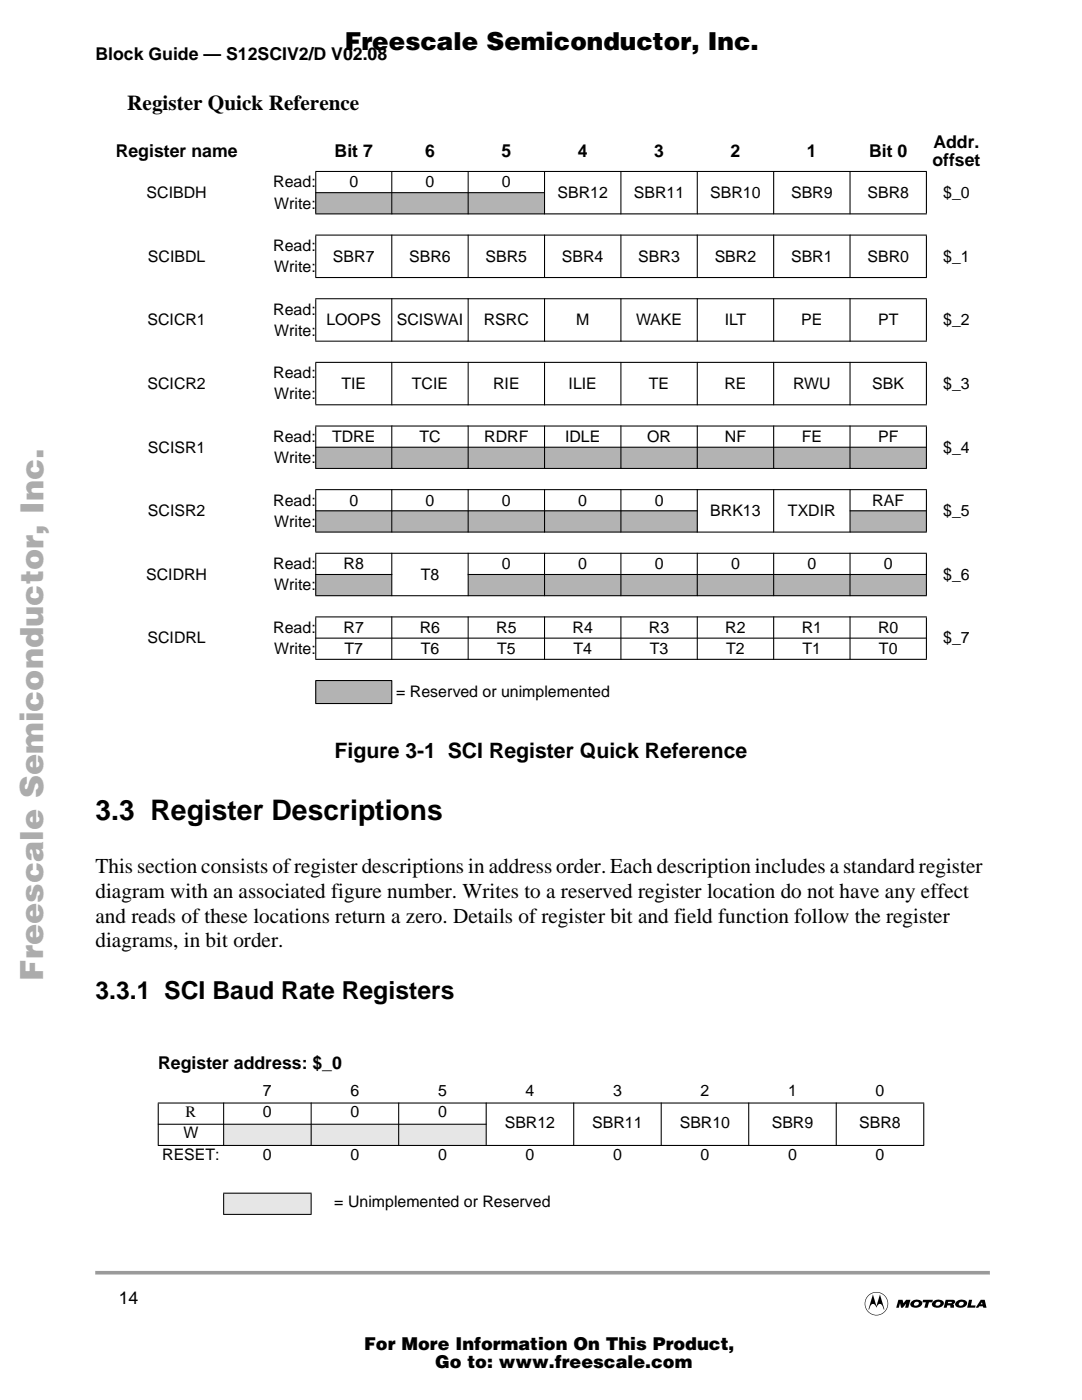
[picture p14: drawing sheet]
<svg xmlns="http://www.w3.org/2000/svg" width="216mm" height="279mm" viewBox="0 0 216 279" stroke-linecap="round" stroke-linejoin="round" font-family="sans-serif">
<defs><g id="words">
<text font-size="6.4" fill="#acacac" x="8.6" y="195.7" transform="rotate(-90 8.6 195.7)">Freescale Semiconductor, Inc...</text>
<text font-size="5.6" x="19.1" y="163.6">3.3 Register Descriptions</text>
<g font-size="4.9">
<text x="68.8" y="10.1">Freescale Semiconductor, Inc.</text>
<text x="19.1" y="199.4">3.3.1 SCI Baud Rate Registers</text>
</g>
<g font-size="4.2">
<text x="25.4" y="21.9">Register Quick Reference</text>
<text x="66.8" y="151.3">Figure 3-1 SCI Register Quick Reference</text>
<text x="19.1" y="174.3">This section consists ofregister descriptions in address order. Each description includes a standard register</text>
<text x="19.1" y="179.2">diagram with an associated figure number. Writes to a reserved register location do not have any effect</text>
<text x="19.1" y="184.2">and reads of these locations return a zero. Details of register bit and field function follow the register</text>
<text x="19.1" y="189.1">diagrams, in bit order.</text>
</g>
<g font-size="3.5">
<text x="19.1" y="11.9">Block Guide — S12SCIV2/D V02.08</text>
<text x="186.2" y="29.5">Addr.</text>
<text x="23.1" y="31.3">Register name</text>
<text x="66.8" y="31.3">Bit 7</text>
<text x="84.8" y="31.3">6</text>
<text x="100.1" y="31.3">5</text>
<text x="115.3" y="31.3">4</text>
<text x="130.5" y="31.3">3</text>
<text x="145.8" y="31.3">2</text>
<text x="161" y="31.3">1</text>
<text x="173.4" y="31.3">Bit 0</text>
<text x="186.1" y="33">offset</text>
<text x="31.6" y="213.3">Register address: $_0</text>
<text x="23.7" y="260.2">14</text>
<text x="72.7" y="269.4">For More Information On This Product,</text>
<text x="86.8" y="272.9">Go to: www.freescale.com</text>
</g>
<g font-size="3.2">
<text x="29.3" y="39.5">SCIBDH</text>
<text x="54.5" y="37.4">Read:</text>
<text x="54.7" y="41.6">Write:</text>
<text x="69.7" y="37.4">0</text>
<text x="84.9" y="37.4">0</text>
<text x="100.2" y="37.4">0</text>
<text x="111.2" y="39.5">SBR12</text>
<text x="126.5" y="39.5">SBR11</text>
<text x="141.7" y="39.5">SBR10</text>
<text x="157.9" y="39.5">SBR9</text>
<text x="173.1" y="39.5">SBR8</text>
<text x="188.2" y="39.5">$_0</text>
<text x="29.5" y="52.2">SCIBDL</text>
<text x="54.5" y="50.1">Read:</text>
<text x="66.4" y="52.2">SBR7</text>
<text x="81.7" y="52.2">SBR6</text>
<text x="96.9" y="52.2">SBR5</text>
<text x="112.1" y="52.2">SBR4</text>
<text x="127.4" y="52.2">SBR3</text>
<text x="142.6" y="52.2">SBR2</text>
<text x="157.9" y="52.2">SBR1</text>
<text x="173.1" y="52.2">SBR0</text>
<text x="188.2" y="52.2">$_1</text>
<text x="54.7" y="54.3">Write:</text>
<text x="29.4" y="64.9">SCICR1</text>
<text x="54.5" y="62.8">Read:</text>
<text x="65.1" y="64.9">LOOPS</text>
<text x="79.2" y="64.9">SCISWAI</text>
<text x="96.5" y="64.9">RSRC</text>
<text x="115" y="64.9">M</text>
<text x="126.9" y="64.9">WAKE</text>
<text x="144.6" y="64.9">ILT</text>
<text x="159.9" y="64.9">PE</text>
<text x="175.2" y="64.9">PT</text>
<text x="188.2" y="64.9">$_2</text>
<text x="54.7" y="67">Write:</text>
<text x="29.4" y="77.6">SCICR2</text>
<text x="54.5" y="75.5">Read:</text>
<text x="68.1" y="77.6">TIE</text>
<text x="82.2" y="77.6">TCIE</text>
<text x="98.4" y="77.6">RIE</text>
<text x="113.5" y="77.6">ILIE</text>
<text x="129.5" y="77.6">TE</text>
<text x="144.6" y="77.6">RE</text>
<text x="158.3" y="77.6">RWU</text>
<text x="174.1" y="77.6">SBK</text>
<text x="188.2" y="77.6">$_3</text>
<text x="54.7" y="79.7">Write:</text>
<text x="54.5" y="88.2">Read:</text>
<text x="66.3" y="88.2">TDRE</text>
<text x="83.7" y="88.2">TC</text>
<text x="96.6" y="88.2">RDRF</text>
<text x="112.7" y="88.2">IDLE</text>
<text x="129.1" y="88.2">OR</text>
<text x="144.6" y="88.2">NF</text>
<text x="160" y="88.2">FE</text>
<text x="175.2" y="88.2">PF</text>
<text x="29.5" y="90.3">SCISR1</text>
<text x="54.7" y="92.4">Write:</text>
<text x="188.2" y="90.3">$_4</text>
<text x="54.5" y="100.9">Read:</text>
<text x="69.7" y="100.9">0</text>
<text x="84.9" y="100.9">0</text>
<text x="100.2" y="100.9">0</text>
<text x="115.4" y="100.9">0</text>
<text x="130.6" y="100.9">0</text>
<text x="174.1" y="100.9">RAF</text>
<text x="29.5" y="103">SCISR2</text>
<text x="54.7" y="105.1">Write:</text>
<text x="141.7" y="103">BRK13</text>
<text x="157.2" y="103">TXDIR</text>
<text x="188.2" y="103">$_5</text>
<text x="54.5" y="113.6">Read:</text>
<text x="68.6" y="113.6">R8</text>
<text x="100.2" y="113.6">0</text>
<text x="115.4" y="113.6">0</text>
<text x="130.6" y="113.6">0</text>
<text x="145.9" y="113.6">0</text>
<text x="161.1" y="113.6">0</text>
<text x="176.4" y="113.6">0</text>
<text x="29.2" y="115.7">SCIDRH</text>
<text x="54.7" y="117.8">Write:</text>
<text x="83.9" y="115.7">T8</text>
<text x="188.2" y="115.7">$_6</text>
<text x="29.4" y="128.4">SCIDRL</text>
<text x="54.5" y="126.3">Read:</text>
<text x="54.7" y="130.5">Write:</text>
<text x="68.6" y="126.3">R7</text>
<text x="68.7" y="130.5">T7</text>
<text x="83.8" y="126.3">R6</text>
<text x="83.9" y="130.5">T6</text>
<text x="99" y="126.3">R5</text>
<text x="99.2" y="130.5">T5</text>
<text x="114.2" y="126.3">R4</text>
<text x="114.4" y="130.5">T4</text>
<text x="129.5" y="126.3">R3</text>
<text x="129.7" y="130.5">T3</text>
<text x="144.7" y="126.3">R2</text>
<text x="144.9" y="130.5">T2</text>
<text x="160" y="126.3">R1</text>
<text x="160.1" y="130.5">T1</text>
<text x="175.2" y="126.3">R0</text>
<text x="175.4" y="130.5">T0</text>
<text x="188.2" y="128.4">$_7</text>
<text x="79.1" y="139.2">= Reserved or unimplemented</text>
<text x="52.5" y="218.7">7</text>
<text x="69.9" y="218.7">6</text>
<text x="87.4" y="218.7">5</text>
<text x="104.9" y="218.7">4</text>
<text x="122.3" y="218.7">3</text>
<text x="139.8" y="218.7">2</text>
<text x="157.3" y="218.7">1</text>
<text x="174.7" y="218.7">0</text>
<text x="36.6" y="227.2">W</text>
<text x="37" y="223">R</text>
<text x="52.5" y="223">0</text>
<text x="69.9" y="223">0</text>
<text x="87.4" y="223">0</text>
<text x="100.7" y="225.1">SBR12</text>
<text x="118.2" y="225.1">SBR11</text>
<text x="135.6" y="225.1">SBR10</text>
<text x="154" y="225.1">SBR9</text>
<text x="171.4" y="225.1">SBR8</text>
<text x="32.4" y="231.4">RESET:</text>
<text x="52.5" y="231.4">0</text>
<text x="69.9" y="231.4">0</text>
<text x="87.4" y="231.4">0</text>
<text x="104.9" y="231.4">0</text>
<text x="122.3" y="231.4">0</text>
<text x="139.8" y="231.4">0</text>
<text x="157.3" y="231.4">0</text>
<text x="174.7" y="231.4">0</text>
<text x="66.7" y="240.9">= Unimplemented or Reserved</text>
</g>
</g></defs>
<path d="M19.4 254h177.8" fill="none" stroke="#999" stroke-width=".72"/>
<path d="M172.3 257.8h24.9v4.8h-24.9z" fill-rule="evenodd" fill="#fff"/>
<path d="M184.2 259.4h1.9l-.1 .5h-.6l-.3 1.1h-.7l.3-1.1h-.6zM188.7 259.4h.7l.1 .4h-.3l-.1 .3h.7l.1-.1v-.2h-.4l-.1-.4h.8a.44 .44 0 0 1 .4 .5 .44 .44 0 0 1-.4 .4l.2 .2v.5h-.7l-.2-.5h-.5l-.1 .5h-.6zM174.2 258.3l.7 2.4 .7-2.4 .9 3h-.2l-.2-.7a.64 .64 0 0 0-.8-.3 .64 .64 0 0 0-.4 .7 .64 .64 0 0 0-.5-.7 .64 .64 0 0 0-.7 .3l-.3 .7h-.1zM173.4 258.4a2.34 2.34 0 0 1 3.7 1 2.34 2.34 0 0 1-2.2 3.1v-.1a2.23 2.23 0 0 0 2-3.2 2.23 2.23 0 0 0-3.7-.5 2.23 2.23 0 0 0 1.1 3.6l.6 .1v.1a2.34 2.34 0 0 1-2.2-1.5 2.34 2.34 0 0 1 .7-2.6zM179.3 259.4h.8l.2 .7 .5-.7h.9l-.5 1.6h-.6l.2-.8-.7 .8h-.3l-.2-.9-.3 .9h-.5zM182 259.7a1.26 1.26 0 0 1 2 .4l-.1 .4-.4 .3-.3-.4 .1-.2a.46 .46 0 0 0-.6-.4 .46 .46 0 0 0-.2 .8l.7-.2 .3 .4a1.42 1.42 0 0 1-1.9-.4l.2-.5zM186.3 259.7a1.26 1.26 0 0 1 2 .4l-.1 .4-.4 .3-.3-.4 .2-.2a.46 .46 0 0 0-.7-.4 .46 .46 0 0 0-.2 .8l.7-.2 .3 .4a1.42 1.42 0 0 1-1.8-.4l.1-.5zM190.9 259.7a1.26 1.26 0 0 1 2.1 .4l-.2 .4-.3 .3-.4-.4 .2-.2a.46 .46 0 0 0-.7-.4 .46 .46 0 0 0-.1 .8l.6-.2 .4 .4a1.42 1.42 0 0 1-1.9-.4l.1-.5zM193.3 259.4h.7l-.3 1.1h1l-.1 .5h-1.6zM195.7 259.4h.8l.3 1.6h-.6l-.1-.3h-.1l-.1-.8-.2 .4h.2l.1 .4h-.6l-.2 .3h-.5z" fill="#000"/>
<g fill="#b3b3b3">
<path d="M63 38.5h15.2v4.2h-15.2z" fill-rule="evenodd"/>
<path d="M78.2 38.5h15.2v4.2h-15.2z" fill-rule="evenodd"/>
<path d="M93.4 38.5h15.3v4.2h-15.3z" fill-rule="evenodd"/>
<path d="M63 89.3h15.2v4.2h-15.2z" fill-rule="evenodd"/>
<path d="M78.2 89.3h15.2v4.2h-15.2z" fill-rule="evenodd"/>
<path d="M93.4 89.3h15.3v4.2h-15.3z" fill-rule="evenodd"/>
<path d="M108.7 89.3h15.2v4.2h-15.2z" fill-rule="evenodd"/>
<path d="M123.9 89.3h15.2v4.2h-15.2z" fill-rule="evenodd"/>
<path d="M139.1 89.3h15.3v4.2h-15.3z" fill-rule="evenodd"/>
<path d="M154.4 89.3h15.2v4.2h-15.2z" fill-rule="evenodd"/>
<path d="M169.6 89.3h15.3v4.2h-15.3z" fill-rule="evenodd"/>
<path d="M63 102h15.2v4.2h-15.2z" fill-rule="evenodd"/>
<path d="M78.2 102h15.2v4.2h-15.2z" fill-rule="evenodd"/>
<path d="M93.4 102h15.3v4.2h-15.3z" fill-rule="evenodd"/>
<path d="M108.7 102h15.2v4.2h-15.2z" fill-rule="evenodd"/>
<path d="M123.9 102h15.2v4.2h-15.2z" fill-rule="evenodd"/>
<path d="M169.6 102h15.3v4.2h-15.3z" fill-rule="evenodd"/>
<path d="M63 114.7h15.2v4.2h-15.2z" fill-rule="evenodd"/>
<path d="M93.4 114.7h15.3v4.2h-15.3z" fill-rule="evenodd"/>
<path d="M108.7 114.7h15.2v4.2h-15.2z" fill-rule="evenodd"/>
<path d="M123.9 114.7h15.2v4.2h-15.2z" fill-rule="evenodd"/>
<path d="M139.1 114.7h15.3v4.2h-15.3z" fill-rule="evenodd"/>
<path d="M154.4 114.7h15.2v4.2h-15.2z" fill-rule="evenodd"/>
<path d="M169.6 114.7h15.3v4.2h-15.3z" fill-rule="evenodd"/>
<path d="M63 135.8h15.2v4.6h-15.2z" fill-rule="evenodd"/>
</g>
<g fill="#fff">
<path d="M31.6 215.9h13v4.2h-13z" fill-rule="evenodd"/>
<path d="M44.6 215.9h17.5v4.2h-17.5z" fill-rule="evenodd"/>
<path d="M62.1 215.9h17.5v4.2h-17.5z" fill-rule="evenodd"/>
<path d="M79.6 215.9h17.4v4.2h-17.4z" fill-rule="evenodd"/>
<path d="M97 215.9h17.5v4.2h-17.5z" fill-rule="evenodd"/>
<path d="M114.5 215.9h17.4v4.2h-17.4z" fill-rule="evenodd"/>
<path d="M131.9 215.9h17.5v4.2h-17.5z" fill-rule="evenodd"/>
<path d="M149.4 215.9h17.5v4.2h-17.5z" fill-rule="evenodd"/>
<path d="M166.9 215.9h17.4v4.2h-17.4z" fill-rule="evenodd"/>
<path d="M31.6 220.1h13v4.3h-13z" fill-rule="evenodd"/>
<path d="M44.6 220.1h17.5v4.3h-17.5z" fill-rule="evenodd"/>
<path d="M62.1 220.1h17.5v4.3h-17.5z" fill-rule="evenodd"/>
<path d="M79.6 220.1h17.4v4.3h-17.4z" fill-rule="evenodd"/>
<path d="M97 220.1h17.5v8.5h-17.5z" fill-rule="evenodd"/>
<path d="M114.5 220.1h17.4v8.5h-17.4z" fill-rule="evenodd"/>
<path d="M131.9 220.1h17.5v8.5h-17.5z" fill-rule="evenodd"/>
<path d="M149.4 220.1h17.5v8.5h-17.5z" fill-rule="evenodd"/>
<path d="M166.9 220.1h17.4v8.5h-17.4z" fill-rule="evenodd"/>
<path d="M31.6 224.4h13v4.2h-13z" fill-rule="evenodd"/>
</g>
<g fill="#e6e6e6">
<path d="M44.6 224.4h17.5v4.2h-17.5z" fill-rule="evenodd"/>
<path d="M62.1 224.4h17.5v4.2h-17.5z" fill-rule="evenodd"/>
<path d="M79.6 224.4h17.4v4.2h-17.4z" fill-rule="evenodd"/>
</g>
<g fill="#fff">
<path d="M31.6 228.6h13v4.2h-13z" fill-rule="evenodd"/>
<path d="M44.6 228.6h17.5v4.2h-17.5z" fill-rule="evenodd"/>
<path d="M62.1 228.6h17.5v4.2h-17.5z" fill-rule="evenodd"/>
<path d="M79.6 228.6h17.4v4.2h-17.4z" fill-rule="evenodd"/>
<path d="M97 228.6h17.5v4.2h-17.5z" fill-rule="evenodd"/>
<path d="M114.5 228.6h17.4v4.2h-17.4z" fill-rule="evenodd"/>
<path d="M131.9 228.6h17.5v4.2h-17.5z" fill-rule="evenodd"/>
<path d="M149.4 228.6h17.5v4.2h-17.5z" fill-rule="evenodd"/>
<path d="M166.9 228.6h17.4v4.2h-17.4z" fill-rule="evenodd"/>
<path d="M31.6 232.8h13v5.3h-13z" fill-rule="evenodd"/>
<path d="M44.6 232.8h17.5v5.3h-17.5z" fill-rule="evenodd"/>
<path d="M62.1 232.8h17.5v5.3h-17.5z" fill-rule="evenodd"/>
<path d="M79.6 232.8h17.4v5.3h-17.4z" fill-rule="evenodd"/>
<path d="M97 232.8h17.5v5.3h-17.5z" fill-rule="evenodd"/>
<path d="M114.5 232.8h17.4v5.3h-17.4z" fill-rule="evenodd"/>
<path d="M131.9 232.8h17.5v5.3h-17.5z" fill-rule="evenodd"/>
<path d="M149.4 232.8h17.5v5.3h-17.5z" fill-rule="evenodd"/>
<path d="M166.9 232.8h17.4v5.3h-17.4z" fill-rule="evenodd"/>
<path d="M31.6 238.1h13v4.3h-13z" fill-rule="evenodd"/>
</g>
<path d="M44.6 238.1h17.5v4.3h-17.5z" fill-rule="evenodd" fill="#e6e6e6"/>
<g fill="#fff">
<path d="M62.1 238.1h52.4v4.3h-52.4z" fill-rule="evenodd"/>
<path d="M114.5 238.1h17.4v4.3h-17.4z" fill-rule="evenodd"/>
<path d="M131.9 238.1h17.5v4.3h-17.5z" fill-rule="evenodd"/>
<path d="M149.4 238.1h17.5v4.3h-17.5z" fill-rule="evenodd"/>
<path d="M166.9 238.1h17.4v4.3h-17.4z" fill-rule="evenodd"/>
</g>
<g fill="#000" stroke="#000" stroke-width=".21">
<path d="M62.9 38.5h45.8zM62.9 34.2h122zM63 34.3v8.3zM63 47v8.3zM78.2 34.1v8.7zM78.2 46.8v8.7zM93.4 34.1v8.7zM93.4 46.8v8.7zM108.7 34.1v8.7zM108.7 46.8v8.7zM123.9 34.1v8.7zM123.9 46.8v8.7z"/>
<path d="M139.1 34.1v8.7zM139.1 46.8v8.7zM154.4 34.1v8.7zM154.4 46.8v8.7zM169.6 34.1v8.7zM169.6 46.8v8.7zM184.9 34.3v8.3zM184.9 47v8.3zM62.9 42.7h122zM62.9 46.9h122zM62.9 55.4h122zM62.9 59.6h122z"/>
<path d="M63 59.7v8.3zM78.2 59.5v8.7zM93.4 59.5v8.7zM108.7 59.5v8.7zM123.9 59.5v8.7zM139.1 59.5v8.7zM154.4 59.5v8.7zM169.6 59.5v8.7zM184.9 59.7v8.3zM62.9 68.1h122zM62.9 72.3h122zM63 72.4v8.3z"/>
<path d="M63 85.1v8.3zM78.2 72.2v8.7zM78.2 84.9v8.7zM93.4 72.2v8.7zM93.4 84.9v8.7zM108.7 72.2v8.7zM108.7 84.9v8.7zM123.9 72.2v8.7zM123.9 84.9v8.7zM139.1 72.2v8.7zM139.1 84.9v8.7zM154.4 72.2v8.7z"/>
<path d="M154.4 84.9v8.7zM169.6 72.2v8.7zM169.6 84.9v8.7zM184.9 72.4v8.3zM184.9 85.1v8.3zM62.9 80.8h122zM62.9 85h122zM62.9 89.3h122zM62.9 93.5h122zM62.9 97.7h122zM63 97.8v8.3zM63 110.5v8.3z"/>
<path d="M78.2 97.6v8.7zM78.2 110.3v8.7zM62.9 114.7h15.4zM93.4 97.6v8.7zM93.4 110.3v8.7zM108.7 97.6v8.7zM108.7 110.3v8.7zM123.9 97.6v8.7zM123.9 110.3v8.7zM139.1 97.6v8.7zM139.1 110.3v8.7zM62.9 102h76.3z"/>
<path d="M154.4 97.6v8.7zM154.4 110.3v8.7zM169.6 97.6v8.7zM169.6 110.3v8.7zM184.9 97.8v8.3zM184.9 110.5v8.3zM169.5 102h15.4zM62.9 106.2h122zM62.9 110.4h122zM93.3 114.7h91.6zM62.9 118.9h122zM63 123.2v8.3z"/>
<path d="M78.2 123v8.7zM62.9 135.8h15.4zM93.4 123v8.7zM108.7 123v8.7zM123.9 123v8.7zM139.1 123v8.7zM154.4 123v8.7zM169.6 123v8.7zM184.9 123.2v8.3zM62.9 123.1h122zM62.9 127.4h122zM62.9 131.6h122z"/>
<path d="M63 135.9v4.4zM78.2 135.9v4.4zM62.9 140.4h15.4zM31.6 220.2v8.3zM44.6 220v8.7zM62.1 220v8.7zM44.5 238.1h17.7zM79.6 220v8.7zM97 220v8.7zM31.5 224.4h65.6zM114.5 220v8.7zM131.9 220v8.7z"/>
<path d="M149.4 220v8.7zM166.9 220v8.7zM184.3 220.2v8.3zM31.5 220.1h152.9zM31.5 228.6h152.9zM44.6 238.2v4.1zM62.1 238.2v4.1zM44.5 242.4h17.7z"/>
</g>
<use href="#words"/>
</svg>
